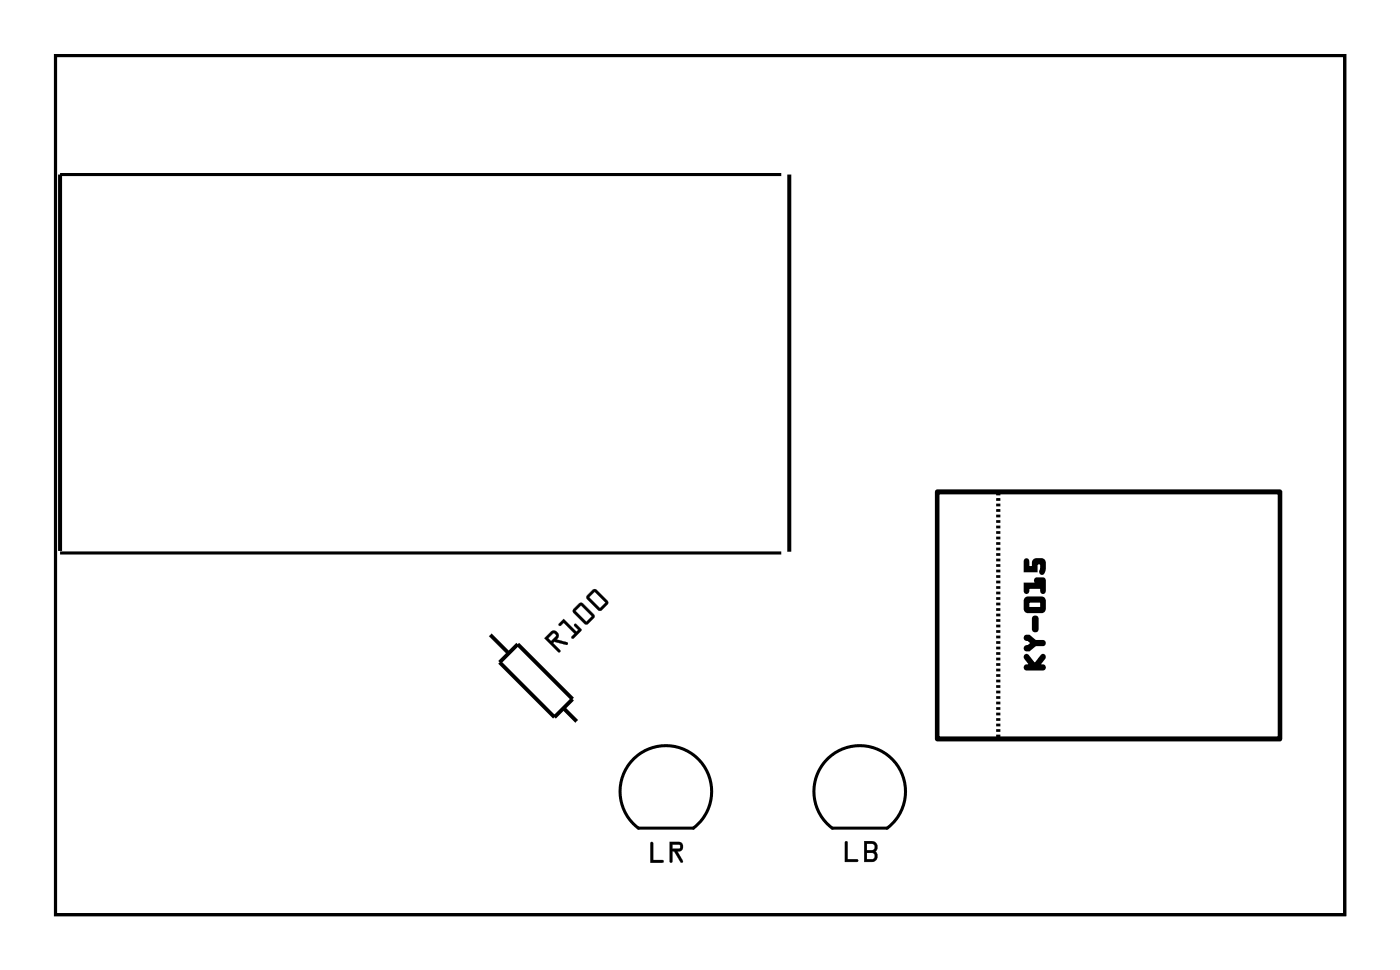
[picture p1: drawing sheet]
<svg xmlns="http://www.w3.org/2000/svg" width="92mm" height="63mm" viewBox="0 0 92 63" stroke-linecap="round" stroke-linejoin="round" font-family="sans-serif">
<path d="M3.6 3.6h84.5v56.3h-84.5zM41.7 49.5a3 3 0 0 1 4.3 .5 3 3 0 0 1-.6 4.2h-3.6a3 3 0 0 1-.1-4.7zM54.4 49.5a3 3 0 0 1 4.3 .5 3 3 0 0 1-.6 4.2h-3.6a3 3 0 0 1-.1-4.7z" fill="none" stroke="#000" stroke-width=".2"/>
<g fill="#000">
<path d="M3.6 3.6h84.5v56.3h-84.5zM3.6 3.6v56.3h84.5v-56.3z"/>
<path d="M35.7 41.8l.4-.5a.32 .32 0 0 1 .4 .1 .32 .32 0 0 1 0 .5l.6 .1a.11 .11 0 0 1 .1 .2 .1 .1 0 0 1-.1 0l-.8-.2-.1 .1 .5 .4a.1 .1 0 0 1 0 .2 .1 .1 0 0 1-.1 0zM35.7 41.8l1 .9v-.1l-.5-.5 .1-.1 .8 .2 .1-.1-.8-.2a.31 .31 0 0 0 .1-.5 .31 .31 0 0 0-.4 0zM35.9 41.8l.2 .2 .3-.4-.2-.1zM35.9 41.8l.3-.3 .2 .1-.3 .4zM36.9 40.5l.9 .9 .1-.2-.3-.2a.1 .1 0 0 1 0-.1 .1 .1 0 0 1 .2 0l.3 .3-.5 .6a.1 .1 0 0 1-.1 0 .1 .1 0 0 1 0-.1l.1-.2-.7-.7-.1 .2a.1 .1 0 0 1-.2 0 .1 .1 0 0 1 0-.2zM36.9 40.5l-.3 .4 .1 .1 .2-.2 .8 .7-.3 .2 .2 .1 .5-.6-.4-.4-.1 .2 .3 .2-.1 .2zM37.9 39.5h.3l.8 .8-.1 .2-.4 .4-.2-.1-.8-.7 .1-.2zM37.9 39.5l-.3 .4-.1 .2 .8 .7 .2 .1 .4-.4v-.2l-.7-.8zM38.1 39.6l-.4 .4 .7 .7 .4-.4zM37.7 40l.4-.4 .7 .7-.4 .4zM38.8 38.6h.3l.7 .8v.2l-.4 .4-.2-.1-.8-.7 .1-.2zM38.8 38.6l-.3 .4-.1 .2 .8 .7 .2 .1 .4-.4v-.2l-.7-.8zM39 38.7l-.4 .4 .7 .7 .4-.3zM38.6 39.1l.4-.4 .7 .8-.4 .3z"/>
<path d="M36.1 41.4a.32 .32 0 0 1 .4 0 .32 .32 0 0 1 0 .5l.7 .2-.1 .1-.8-.2-.1 .1 .5 .5v.1l-1-.9zM36.2 41.5l-.3 .3 .2 .2 .3-.4-.1-.1zM36.6 40.8l.3-.3 .9 .9 .1-.2-.3-.2 .1-.2 .4 .5-.6 .5-.1-.1 .2-.2-.7-.7-.2 .2-.1-.1zM37.6 39.9l.3-.4h.2l.8 .7v.2l-.4 .4-.2 .1-.7-.8zM38.1 39.6l-.4 .4 .7 .7 .4-.4zM38.5 39l.3-.4h.2l.8 .7v.2l-.4 .4-.2 .1-.7-.8zM38.6 39.1l.7 .7 .4-.3-.7-.8z"/>
<path d="M42.6 55.1l.2 .1v1.1h.6a.1 .1 0 0 1 .1 .1 .1 .1 0 0 1-.1 .1h-.8zM42.6 55.1v1.4h.8v-.2h-.6v-1.1zM43.9 55.1h.6a.32 .32 0 0 1 .3 .4 .32 .32 0 0 1-.4 .2l.3 .6a.1 .1 0 0 1 0 .2 .1 .1 0 0 1-.1-.1l-.4-.7h-.1v.7a.1 .1 0 0 1-.1 .1 .1 .1 0 0 1-.1-.1zM43.9 55.1v1.4l.1-.1v-.7h.2l.4 .7h.1l-.3-.7a.31 .31 0 0 0 .3-.2 .31 .31 0 0 0-.2-.4zM44.1 55.3v.3l.5-.1-.1-.2zM44 55.3h.5l.1 .2-.6 .1z"/>
<path d="M42.6 55.1l.2 .1v1.1h.6v.2h-.8zM43.9 55.1h.6a.32 .32 0 0 1 .2 .4 .32 .32 0 0 1-.3 .2l.3 .7-.1 .1-.4-.8h-.1v.7l-.2 .1zM44.1 55.3v.3l.5-.1-.1-.2z"/>
<path d="M55.4 55.1l.1 .1v1h.6a.1 .1 0 0 1 .1 .1 .1 .1 0 0 1-.1 .1h-.8zM55.4 55.1v1.3h.8v-.1h-.7v-1.1zM56.6 55.1h.5a.4 .4 0 0 1 .4 .2 .4 .4 0 0 1-.1 .5l.1 .3a.37 .37 0 0 1-.4 .3h-.5zM56.6 55.1v1.3h.5a.39 .39 0 0 0 .4-.2 .39 .39 0 0 0-.1-.5 .39 .39 0 0 0 .1-.4 .39 .39 0 0 0-.4-.2zM56.8 55.8v.4h.3a.2 .2 0 0 0 .2-.2 .2 .2 0 0 0-.2-.2zM56.8 55.8h.3a.22 .22 0 0 1 .2 .2 .22 .22 0 0 1-.2 .3h-.3zM56.8 55.2v.5l.3-.1a.2 .2 0 0 0 .2-.2 .2 .2 0 0 0-.2-.2zM56.8 55.2h.3a.22 .22 0 0 1 .2 .2 .22 .22 0 0 1-.2 .3h-.3z"/>
<path d="M55.4 55.1l.1 .1v1l.7 .1v.1h-.8zM56.6 55.1h.5a.39 .39 0 0 1 .4 .2 .39 .39 0 0 1-.1 .4l.1 .4a.36 .36 0 0 1-.4 .3h-.5zM56.8 55.8v.4h.3a.21 .21 0 0 0 .2-.2 .21 .21 0 0 0-.2-.2zM56.8 55.2v.5h.3a.21 .21 0 0 0 .2-.3 .21 .21 0 0 0-.2-.2z"/>
<path d="M67.2 42.9h.1l.5 .7 .6-.7v.2l-.4 .5h.4v.2h-1.2v-.2h.4l-.4-.5zM67.2 41.7h.2l.4 .3h.5l.1 .1-.6 .1-.4 .3h-.2v-.1h.2l.3-.3-.3-.3h-.2zM67.7 40.4h.2v.1v.7v.1l-.2-.1zM67.2 39.2h1.1l.1 .1v.6l-.1 .1h-1l-.1-.2zM67.3 39.3v.5h1v-.5zM67.2 38.3h1.1v-.2h-.4v-.1l.5-.1v.8h-.1v-.3h-1v.3l-.1 .1zM67.2 36.7h.1v.5h.4l.1-.5h.5l.1 .1-.1 .7h-.1v-.1l.1-.6h-.4v.5h-.7z"/>
<path d="M67.1 42.9l.2-.1 .1 .1h-.1h.1l.5 .6-.1 .1-.1-.1 .5-.6h.1h-.1a.19 .19 0 0 1 .3 0 .19 .19 0 0 1 0 .2l-.5 .6v-.1v-.1h.3a.2 .2 0 0 1 .2 .2 .2 .2 0 0 1-.2 .2h-1a.2 .2 0 0 1-.2-.2 .2 .2 0 0 1 .2-.2h.3v.1l-.1 .1-.4-.6zM67.2 43.1l.1-.1 .5 .7h-.5h1h-.6l.6-.7 .1 .1-.1-.1-.5 .7-.5-.7zM67.1 41.6h.4l.4 .3-.1 .1v-.1h.5a.2 .2 0 0 1 .2 .2 .2 .2 0 0 1-.2 .2h-.5v-.1l.1 .1-.4 .3h-.2a.21 .21 0 0 1-.2-.2 .21 .21 0 0 1 .3-.2v.2l-.1-.1 .3-.3 .1 .1-.1 .1-.3-.3 .1-.1v.2l-.3-.1zM67.3 41.7h.1l.4 .4-.4 .4h-.1l.1-.1v.1v-.1l.4-.3h.5h-.5l-.4-.3v-.1v.1zM67.7 40.4l.2-.1 .1 .1v.8a.22 .22 0 0 1-.2 .2 .22 .22 0 0 1-.2-.2zM67.8 40.5v.7zM67.1 39.1l.2-.1 1.1 .1 .1 .2-.1 .8h-.1h-1.1l-.1-.3zM67.3 39.3v.6h1v-.6zM67.3 39.3h.1v.5h-.1v-.1h1v.1h-.2v-.5h.2v.2h-1zM67.2 39.2h1.2v.8h-1.2zM67.1 38.1h1.2v.2h-.2v-.2h.2v.1h-.4a.2 .2 0 0 1-.2-.2 .2 .2 0 0 1 .2-.2l.6 .1v.8a.19 .19 0 0 1-.2 .2 .19 .19 0 0 1-.2-.2v-.3h.2v.1h-1v-.1h.1v.3a.19 .19 0 0 1-.1 .2 .19 .19 0 0 1-.2-.2zM67.2 38.3h.1l-.1 .4v-.4h1.2v.4l-.1-.7h-.4h.5v.4h-1.2zM67.1 36.6l.2-.1 .1 .2v.5h-.1v-.1h.4v.1h-.1l.1-.6 .2-.1 .5 .1 .1 .1v.5a.29 .29 0 0 1-.4 .4v-.3l.1 .1h-.1l.1-.2h.1h-.2v-.4h.2v.1h-.4v-.1h.1v.7h-.9zM67.2 36.7l.1 .6h-.1v-.1h.7v.1h-.1v-.6h.6v.6l-.2 .1 .1 .1-.1-.1 .1-.6h-.5v.5h-.6z"/>
</g>
<path d="M51.2 11.4h-47.3v24.7M51.7 11.4v24.7M3.9 36.2h47.3" fill="none" stroke="#000" stroke-width=".23"/>
<path d="M32 41.5l1.3 1.3M33.9 42.2l3.6 3.6-1.2 1.2-3.6-3.6zM36.9 46.4l1 .9" fill="none" stroke="#000" stroke-width=".25"/>
<path d="M61.4 32.2h22.5v16.2h-22.5z" fill="none" stroke="#000" stroke-width=".31"/>
<path d="M65.4 48.3v-16" fill="none" stroke="#000" stroke-width=".29" stroke-dasharray=".2 .2" stroke-linecap="butt"/>
<circle cx="41.1" cy="35.2" r=".45" fill="#fff"/>
<circle cx="41.1" cy="35.2" r=".45" fill="none" stroke="#fff" stroke-width=".58"/>
<circle cx="46.1" cy="12.4" r=".45" fill="#fff"/>
<circle cx="46.1" cy="12.4" r=".45" fill="none" stroke="#fff" stroke-width=".58"/>
<circle cx="43.6" cy="12.4" r=".45" fill="#fff"/>
<circle cx="43.6" cy="12.4" r=".45" fill="none" stroke="#fff" stroke-width=".58"/>
<circle cx="41.1" cy="12.4" r=".45" fill="#fff"/>
<circle cx="41.1" cy="12.4" r=".45" fill="none" stroke="#fff" stroke-width=".58"/>
<circle cx="38.5" cy="12.4" r=".45" fill="#fff"/>
<circle cx="38.5" cy="12.4" r=".45" fill="none" stroke="#fff" stroke-width=".58"/>
<circle cx="36" cy="12.4" r=".45" fill="#fff"/>
<circle cx="36" cy="12.4" r=".45" fill="none" stroke="#fff" stroke-width=".58"/>
<circle cx="43.6" cy="35.2" r=".45" fill="#fff"/>
<circle cx="43.6" cy="35.2" r=".45" fill="none" stroke="#fff" stroke-width=".58"/>
<circle cx="46.1" cy="35.2" r=".45" fill="#fff"/>
<circle cx="46.1" cy="35.2" r=".45" fill="none" stroke="#fff" stroke-width=".58"/>
<circle cx="38.5" cy="35.2" r=".45" fill="#fff"/>
<circle cx="38.5" cy="35.2" r=".45" fill="none" stroke="#fff" stroke-width=".58"/>
<circle cx="33.5" cy="12.4" r=".45" fill="#fff"/>
<circle cx="33.5" cy="12.4" r=".45" fill="none" stroke="#fff" stroke-width=".58"/>
<circle cx="30.9" cy="12.4" r=".45" fill="#fff"/>
<circle cx="30.9" cy="12.4" r=".45" fill="none" stroke="#fff" stroke-width=".58"/>
<circle cx="28.4" cy="12.4" r=".45" fill="#fff"/>
<circle cx="28.4" cy="12.4" r=".45" fill="none" stroke="#fff" stroke-width=".58"/>
<circle cx="25.9" cy="12.4" r=".45" fill="#fff"/>
<circle cx="25.9" cy="12.4" r=".45" fill="none" stroke="#fff" stroke-width=".58"/>
<circle cx="23.3" cy="12.4" r=".45" fill="#fff"/>
<circle cx="23.3" cy="12.4" r=".45" fill="none" stroke="#fff" stroke-width=".58"/>
<circle cx="20.8" cy="12.4" r=".45" fill="#fff"/>
<circle cx="20.8" cy="12.4" r=".45" fill="none" stroke="#fff" stroke-width=".58"/>
<circle cx="18.2" cy="12.4" r=".45" fill="#fff"/>
<circle cx="18.2" cy="12.4" r=".45" fill="none" stroke="#fff" stroke-width=".58"/>
<circle cx="15.7" cy="12.4" r=".45" fill="#fff"/>
<circle cx="15.7" cy="12.4" r=".45" fill="none" stroke="#fff" stroke-width=".58"/>
<circle cx="13.2" cy="12.4" r=".45" fill="#fff"/>
<circle cx="13.2" cy="12.4" r=".45" fill="none" stroke="#fff" stroke-width=".58"/>
<circle cx="10.6" cy="12.4" r=".45" fill="#fff"/>
<circle cx="10.6" cy="12.4" r=".45" fill="none" stroke="#fff" stroke-width=".58"/>
<circle cx="28.4" cy="35.2" r=".45" fill="#fff"/>
<circle cx="28.4" cy="35.2" r=".45" fill="none" stroke="#fff" stroke-width=".58"/>
<circle cx="25.9" cy="35.2" r=".45" fill="#fff"/>
<circle cx="25.9" cy="35.2" r=".45" fill="none" stroke="#fff" stroke-width=".58"/>
<circle cx="23.3" cy="35.2" r=".45" fill="#fff"/>
<circle cx="23.3" cy="35.2" r=".45" fill="none" stroke="#fff" stroke-width=".58"/>
<circle cx="20.8" cy="35.2" r=".45" fill="#fff"/>
<circle cx="20.8" cy="35.2" r=".45" fill="none" stroke="#fff" stroke-width=".58"/>
<circle cx="18.2" cy="35.2" r=".45" fill="#fff"/>
<circle cx="18.2" cy="35.2" r=".45" fill="none" stroke="#fff" stroke-width=".58"/>
<circle cx="15.7" cy="35.2" r=".45" fill="#fff"/>
<circle cx="15.7" cy="35.2" r=".45" fill="none" stroke="#fff" stroke-width=".58"/>
<circle cx="13.2" cy="35.2" r=".45" fill="#fff"/>
<circle cx="13.2" cy="35.2" r=".45" fill="none" stroke="#fff" stroke-width=".58"/>
<circle cx="10.6" cy="35.2" r=".45" fill="#fff"/>
<circle cx="10.6" cy="35.2" r=".45" fill="none" stroke="#fff" stroke-width=".58"/>
<circle cx="36" cy="35.2" r=".45" fill="#fff"/>
<circle cx="36" cy="35.2" r=".45" fill="none" stroke="#fff" stroke-width=".58"/>
<circle cx="33.5" cy="35.2" r=".45" fill="#fff"/>
<circle cx="33.5" cy="35.2" r=".45" fill="none" stroke="#fff" stroke-width=".58"/>
<circle cx="30.9" cy="35.2" r=".45" fill="#fff"/>
<circle cx="30.9" cy="35.2" r=".45" fill="none" stroke="#fff" stroke-width=".58"/>
<circle cx="56.3" cy="50.6" r=".6" fill="#fff"/>
<circle cx="56.3" cy="50.6" r=".6" fill="none" stroke="#fff" stroke-width=".65" stroke-linecap="butt"/>
<path d="M55.7 50h1.2v1.2h-1.2z" fill="#fff"/>
<path d="M55.7 50h1.2v1.2h-1.2z" fill="none" stroke="#fff" stroke-width=".65" stroke-linecap="butt"/>
<circle cx="56.3" cy="53.1" r=".6" fill="#fff"/>
<circle cx="56.3" cy="53.1" r=".6" fill="none" stroke="#fff" stroke-width=".65" stroke-linecap="butt"/>
<circle cx="43.6" cy="50.6" r=".6" fill="#fff"/>
<circle cx="43.6" cy="50.6" r=".6" fill="none" stroke="#fff" stroke-width=".65" stroke-linecap="butt"/>
<path d="M43 50h1.2v1.2h-1.2z" fill="#fff"/>
<path d="M43 50h1.2v1.2h-1.2z" fill="none" stroke="#fff" stroke-width=".65" stroke-linecap="butt"/>
<circle cx="43.6" cy="53.1" r=".6" fill="#fff"/>
<circle cx="43.6" cy="53.1" r=".6" fill="none" stroke="#fff" stroke-width=".65" stroke-linecap="butt"/>
<circle cx="31.4" cy="40.8" r=".7" fill="#fff"/>
<circle cx="31.4" cy="40.8" r=".7" fill="none" stroke="#fff" stroke-width=".76" stroke-linecap="butt"/>
<circle cx="38.5" cy="48" r=".7" fill="#fff"/>
<circle cx="38.5" cy="48" r=".7" fill="none" stroke="#fff" stroke-width=".76" stroke-linecap="butt"/>
<path d="M81 37.1h1.5v1.5h-1.5z" fill="#fff"/>
<path d="M81 37.1h1.5v1.5h-1.5z" fill="none" stroke="#fff" stroke-width=".76" stroke-linecap="butt"/>
<circle cx="81.7" cy="42.9" r=".74" fill="#fff"/>
<circle cx="81.7" cy="42.9" r=".74" fill="none" stroke="#fff" stroke-width=".76" stroke-linecap="butt"/>
<circle cx="81.7" cy="40.4" r=".74" fill="#fff"/>
<circle cx="81.7" cy="40.4" r=".74" fill="none" stroke="#fff" stroke-width=".76" stroke-linecap="butt"/>
<circle cx="81.7" cy="37.8" r=".74" fill="#fff"/>
<circle cx="81.7" cy="37.8" r=".74" fill="none" stroke="#fff" stroke-width=".76" stroke-linecap="butt"/>
</svg>
